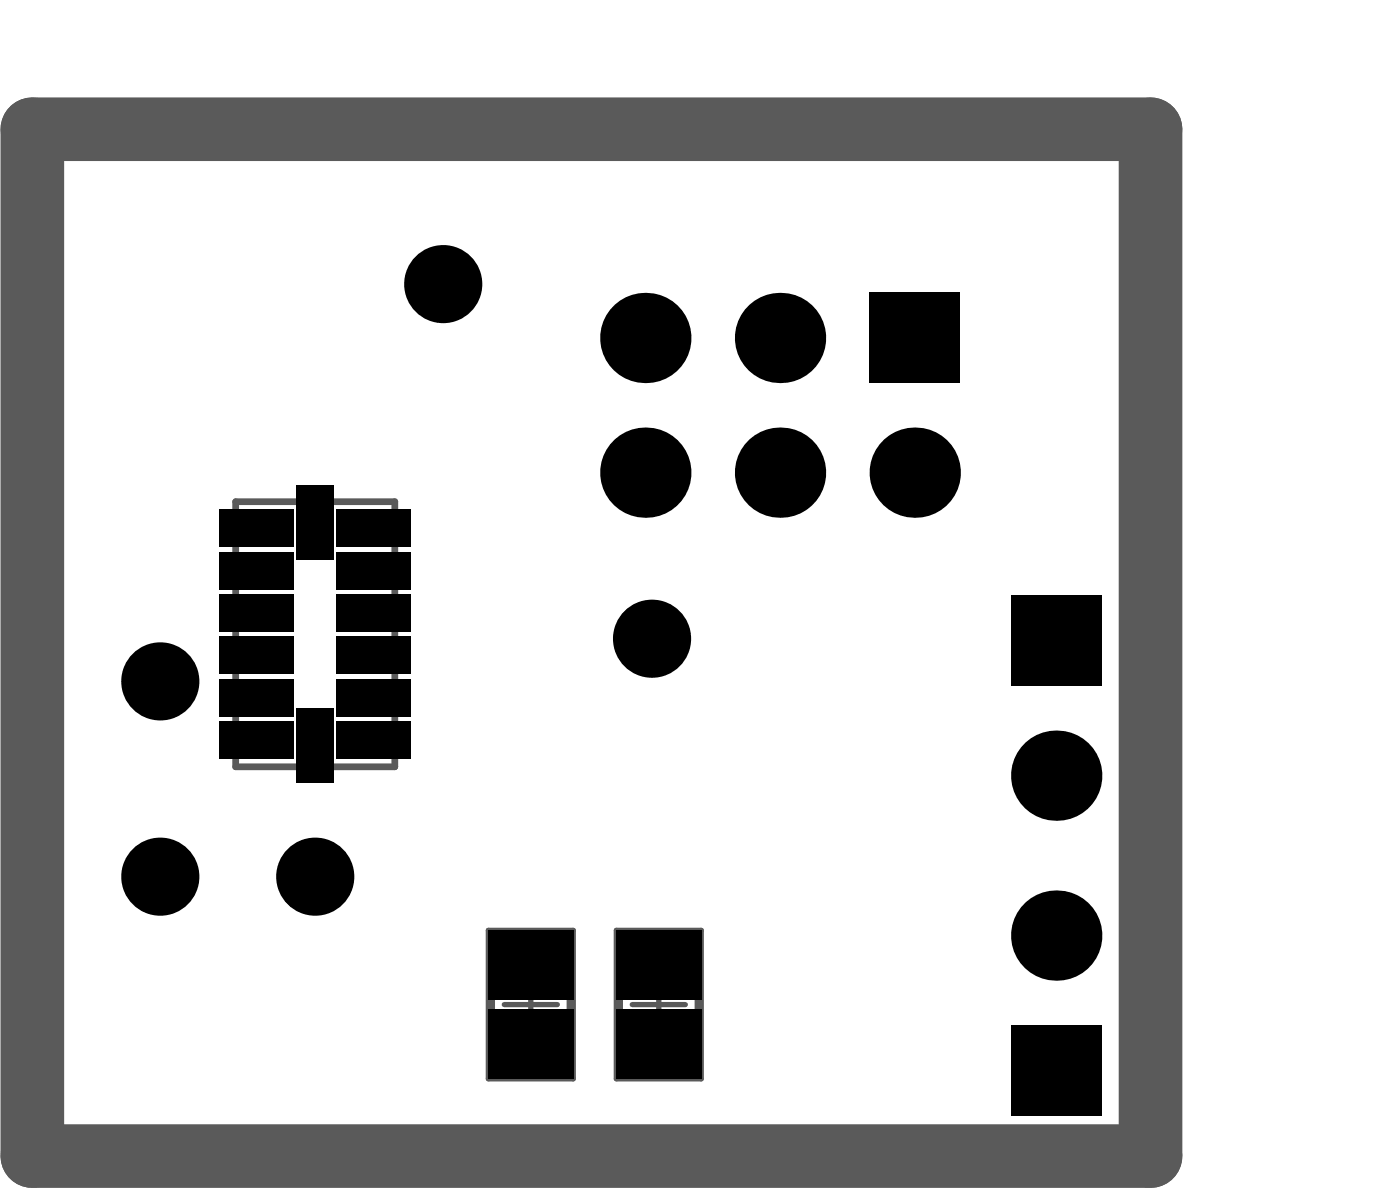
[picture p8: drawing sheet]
<svg xmlns="http://www.w3.org/2000/svg" width="88mm" height="75mm" viewBox="0 0 88 75" stroke-linecap="round" stroke-linejoin="round" font-family="sans-serif">
<path d="M30.6 58.4h5.4v9.3h-5.4zM30.9 59.4h4.8v7.3h-4.8zM38.7 58.4h5.3v9.3h-5.3zM38.9 59.4h4.8v7.3h-4.8zM31.6 63h3.4M33.3 61.4v3.3M39.7 63h3.3M41.3 61.4v3.3" fill="none" stroke="#5a5a5a" stroke-width=".33"/>
<path d="M2 8.1h70.2v64.4h-70.2z" fill="none" stroke="#5a5a5a" stroke-width="4"/>
<path d="M14.8 31.5h10v16.6h-10z" fill="none" stroke="#5a5a5a" stroke-width=".42"/>
<g fill="#000">
<path d="M13.8 37.3h4.6v2.3h-4.6zM13.8 40h4.6v2.3h-4.6zM13.8 34.6h4.6v2.4h-4.6zM13.8 32h4.6v2.3h-4.6zM18.6 30.5h2.3v4.6h-2.3zM21.1 37.3h4.7v2.3h-4.7zM21.1 32h4.7v2.3h-4.7zM21.1 34.6h4.7v2.4h-4.7zM13.8 42.6h4.6v2.4h-4.6zM13.8 45.3h4.6v2.3h-4.6zM18.6 44.5h2.3v4.6h-2.3zM21.1 45.3h4.7v2.3h-4.7z"/>
<path d="M21.1 42.6h4.7v2.4h-4.7zM21.1 40h4.7v2.3h-4.7z"/>
<circle cx="27.8" cy="17.8" r="2.45"/>
<circle cx="40.5" cy="21.2" r="2.83"/>
<circle cx="40.5" cy="29.7" r="2.83"/>
<circle cx="48.9" cy="29.7" r="2.83"/>
<circle cx="48.9" cy="21.2" r="2.83"/>
<circle cx="57.4" cy="29.7" r="2.83"/>
<circle cx="10.1" cy="55" r="2.45"/>
<circle cx="10.1" cy="42.8" r="2.45"/>
<circle cx="19.8" cy="55" r="2.45"/>
<circle cx="40.9" cy="40.1" r="2.45"/>
<circle cx="66.3" cy="58.7" r="2.83"/>
<circle cx="66.3" cy="48.7" r="2.83"/>
</g>
<g fill="#000">
<path d="M54.6 18.4h5.6v5.6h-5.6z" fill-rule="evenodd"/>
<path d="M63.4 37.4h5.7v5.7h-5.7z" fill-rule="evenodd"/>
<path d="M30.6 63.4h5.4v4.3h-5.4z" fill-rule="evenodd"/>
<path d="M30.6 58.4h5.4v4.3h-5.4z" fill-rule="evenodd"/>
<path d="M38.7 63.4h5.3v4.3h-5.3z" fill-rule="evenodd"/>
<path d="M38.7 58.4h5.3v4.3h-5.3z" fill-rule="evenodd"/>
<path d="M63.4 64.3h5.7v5.7h-5.7z" fill-rule="evenodd"/>
</g>
</svg>
